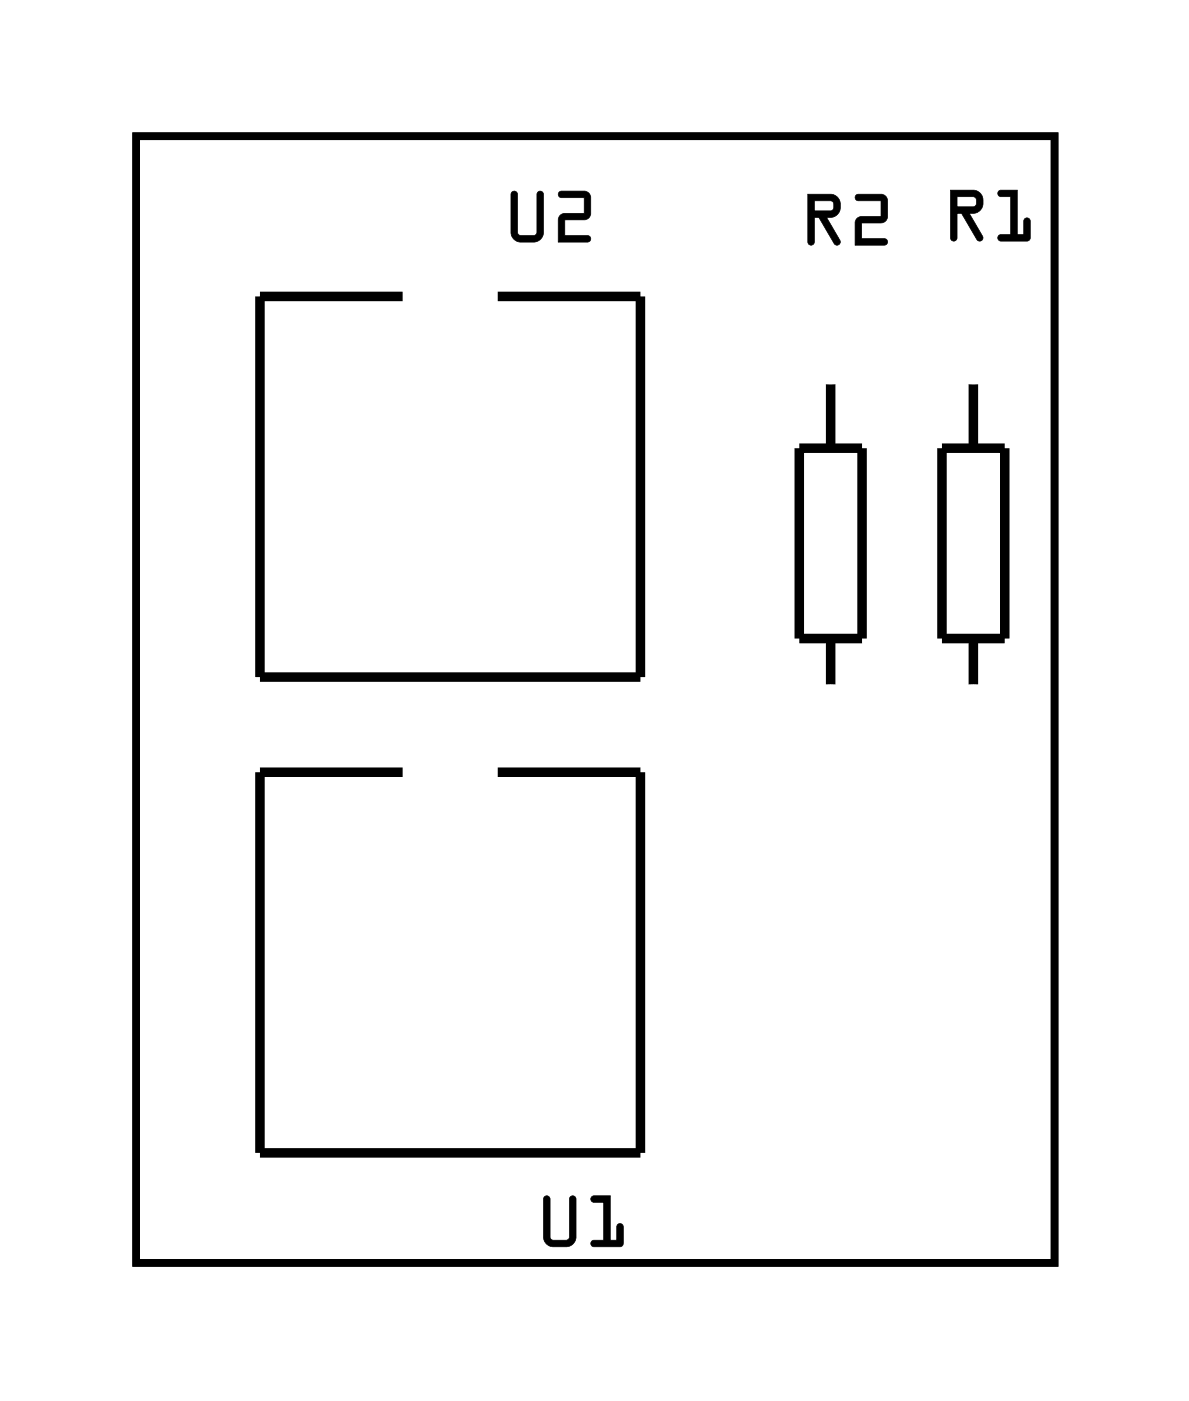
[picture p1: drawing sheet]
<svg xmlns="http://www.w3.org/2000/svg" width="32mm" height="37mm" viewBox="0 0 32 37" stroke-linecap="round" stroke-linejoin="round" font-family="sans-serif">
<path d="M3.6 3.6h24.6v30.1h-24.6z" fill="none" stroke="#000" stroke-width=".2"/>
<g fill="#000">
<path d="M3.6 3.6h24.6v30.1h-24.6zM3.6 3.6v30.1h24.6v-30.1z"/>
<path d="M13.7 5.1l.1 .1v1l.1 .1 .4-.1v-1a.1 .1 0 0 1 .1-.1 .1 .1 0 0 1 .1 .1v1.1l-.1 .2h-.5l-.2-.1-.1-.2zM13.7 5.1v1.2l.1 .1h.5l.2-.2v-1l-.1-.1-.1 .1v1l-.4 .1-.1-.1v-1zM14.9 5.1h.7l.2 .1-.1 .6-.6 .1v.4h.6a.1 .1 0 0 1 .1 .1 .1 .1 0 0 1-.1 .1h-.8l.1-.8h.6v-.4h-.6zM14.9 5.1l.1 .2h.6v.4l-.6 .1-.1 .7 .8-.1v-.1h-.6v-.4l.6-.1 .1-.6-.2-.1z"/>
<path d="M13.7 5.1l.1 .1v1l.1 .1 .4-.1v-1l.1-.1 .1 .1v1l-.2 .2h-.5l-.1-.1zM14.9 5.1h.7l.2 .1-.1 .6-.6 .1v.4h.6v.2h-.8l.1-.8h.6v-.4h-.6z"/>
<path d="M21.6 5.2h.6a.32 .32 0 0 1 .2 .3 .32 .32 0 0 1-.3 .3l.3 .6a.1 .1 0 0 1 0 .1 .1 .1 0 0 1-.1 0l-.4-.7h-.2l.1 .7a.1 .1 0 0 1-.1 .1 .1 .1 0 0 1-.1-.1zM21.6 5.2v1.3h.1v-.7h.2l.4 .7h.1l-.3-.7a.31 .31 0 0 0 .3-.2 .31 .31 0 0 0-.2-.4zM21.7 5.4v.2h.5v-.2zM21.7 5.4h.5l.1 .2h-.6zM22.9 5.2h.6l.2 .1v.6l-.7 .1v.4h.6a.1 .1 0 0 1 .1 .1 .1 .1 0 0 1-.1 .1h-.8l.1-.8h.6v-.4h-.6zM22.9 5.2v.1l.6 .1v.4h-.6l-.1 .7h.8v-.1h-.6v-.5h.6l.1-.6-.2-.1z"/>
<path d="M21.6 5.2h.6a.31 .31 0 0 1 .2 .3 .31 .31 0 0 1-.3 .3l.3 .7h-.1l-.4-.7h-.2v.7h-.1zM21.7 5.4v.2h.6l-.1-.2zM22.9 5.2h.6l.2 .1-.1 .6-.6 .1v.4h.6v.1h-.8l.1-.7h.6v-.4h-.6z"/>
<path d="M25.4 5.1h.6a.32 .32 0 0 1 .3 .3 .32 .32 0 0 1-.4 .3l.3 .6a.1 .1 0 0 1 0 .1 .1 .1 0 0 1-.1 0l-.4-.7h-.1v.6a.1 .1 0 0 1-.1 .1 .1 .1 0 0 1-.1-.1zM25.4 5.1v1.3l.1-.1v-.6h.2l.4 .7h.1l-.3-.7a.31 .31 0 0 0 .3-.3 .31 .31 0 0 0-.2-.3zM25.6 5.3v.2h.5l-.1-.2zM25.5 5.2h.5l.1 .3h-.6zM26.7 5.1h.5v1.2h.1v-.4a.1 .1 0 0 1 .1-.1 .1 .1 0 0 1 .1 .1v.5h-.8a.1 .1 0 0 1-.1-.1 .1 .1 0 0 1 .1 0h.3v-1h-.3zM26.7 5.1v.1h.3v1.1h-.3v.1h.8v-.6l-.1 .1-.1 .4h-.1v-1.2z"/>
<path d="M25.4 5.1h.6a.32 .32 0 0 1 .2 .3 .32 .32 0 0 1-.3 .3l.3 .7h-.1l-.4-.7h-.1v.6l-.2 .1zM25.6 5.3v.2h.5l-.1-.2zM26.7 5.1h.5v1.2h.1v-.4l.2-.1v.6h-.9l.1-.1h.3v-1l-.3-.1z"/>
<path d="M14.5 31.9l.2 .1v1l.1 .1 .4-.1v-1a.1 .1 0 0 1 .1-.1 .1 .1 0 0 1 .1 .1v1.1l-.2 .2h-.4l-.2-.1-.1-.2zM14.5 31.9v1.2l.2 .2h.5l.2-.3v-1l-.1-.1-.1 .1v1.1h-.4l-.1-.1v-1zM15.8 31.9h.5v1.2h.2v-.4a.1 .1 0 0 1 .1-.1 .1 .1 0 0 1 .1 .1l-.1 .6h-.7a.1 .1 0 0 1-.1-.1 .1 .1 0 0 1 .1-.1h.2v-1h-.3zM15.8 31.9v.2h.3v1h-.3v.1l.8 .1v-.6h-.1v.4h-.2v-1.2z"/>
<path d="M14.5 31.9l.2 .1v1l.1 .1 .4-.1v-1l.1-.1 .1 .1v1l-.2 .3h-.5l-.2-.2zM15.8 31.9h.5v1.2h.2v-.4h.1v.6l-.8-.1v-.1h.3v-1h-.3z"/>
</g>
<path d="M10.8 7.9h-3.9v10.2h10.2v-10.2h-3.8M21.3 12h1.7v5h-1.7zM22.2 10.1v1.9M22.2 17v1.4M25.2 12h1.6v5h-1.6zM26 10.1v1.9M26 17v1.4M10.8 20.6h-3.9v10.2h10.2v-10.2h-3.8" fill="none" stroke="#000" stroke-width=".25"/>
<path d="M7.5 21.2h1.4v1.4h-1.4z" fill="#fff"/>
<path d="M7.5 21.2h1.4v1.4h-1.4z" fill="none" stroke="#fff" stroke-width=".76" stroke-linecap="butt"/>
<circle cx="8.2" cy="21.9" r=".7" fill="#fff"/>
<circle cx="8.2" cy="21.9" r=".7" fill="none" stroke="#fff" stroke-width=".76" stroke-linecap="butt"/>
<circle cx="15.8" cy="21.9" r=".7" fill="#fff"/>
<circle cx="15.8" cy="21.9" r=".7" fill="none" stroke="#fff" stroke-width=".76" stroke-linecap="butt"/>
<circle cx="8.2" cy="24.4" r=".7" fill="#fff"/>
<circle cx="8.2" cy="24.4" r=".7" fill="none" stroke="#fff" stroke-width=".76" stroke-linecap="butt"/>
<circle cx="15.8" cy="24.4" r=".7" fill="#fff"/>
<circle cx="15.8" cy="24.4" r=".7" fill="none" stroke="#fff" stroke-width=".76" stroke-linecap="butt"/>
<circle cx="8.2" cy="27" r=".7" fill="#fff"/>
<circle cx="8.2" cy="27" r=".7" fill="none" stroke="#fff" stroke-width=".76" stroke-linecap="butt"/>
<circle cx="15.8" cy="27" r=".7" fill="#fff"/>
<circle cx="15.8" cy="27" r=".7" fill="none" stroke="#fff" stroke-width=".76" stroke-linecap="butt"/>
<circle cx="8.2" cy="29.5" r=".7" fill="#fff"/>
<circle cx="8.2" cy="29.5" r=".7" fill="none" stroke="#fff" stroke-width=".76" stroke-linecap="butt"/>
<circle cx="15.8" cy="29.5" r=".7" fill="#fff"/>
<circle cx="15.8" cy="29.5" r=".7" fill="none" stroke="#fff" stroke-width=".76" stroke-linecap="butt"/>
<path d="M7.5 8.5h1.4v1.4h-1.4z" fill="#fff"/>
<path d="M7.5 8.5h1.4v1.4h-1.4z" fill="none" stroke="#fff" stroke-width=".76" stroke-linecap="butt"/>
<circle cx="8.2" cy="9.2" r=".7" fill="#fff"/>
<circle cx="8.2" cy="9.2" r=".7" fill="none" stroke="#fff" stroke-width=".76" stroke-linecap="butt"/>
<circle cx="15.8" cy="9.2" r=".7" fill="#fff"/>
<circle cx="15.8" cy="9.2" r=".7" fill="none" stroke="#fff" stroke-width=".76" stroke-linecap="butt"/>
<circle cx="8.2" cy="11.7" r=".7" fill="#fff"/>
<circle cx="8.2" cy="11.7" r=".7" fill="none" stroke="#fff" stroke-width=".76" stroke-linecap="butt"/>
<circle cx="15.8" cy="11.7" r=".7" fill="#fff"/>
<circle cx="15.8" cy="11.7" r=".7" fill="none" stroke="#fff" stroke-width=".76" stroke-linecap="butt"/>
<circle cx="8.2" cy="14.3" r=".7" fill="#fff"/>
<circle cx="8.2" cy="14.3" r=".7" fill="none" stroke="#fff" stroke-width=".76" stroke-linecap="butt"/>
<circle cx="15.8" cy="14.3" r=".7" fill="#fff"/>
<circle cx="15.8" cy="14.3" r=".7" fill="none" stroke="#fff" stroke-width=".76" stroke-linecap="butt"/>
<circle cx="8.2" cy="16.8" r=".7" fill="#fff"/>
<circle cx="8.2" cy="16.8" r=".7" fill="none" stroke="#fff" stroke-width=".76" stroke-linecap="butt"/>
<circle cx="15.8" cy="16.8" r=".7" fill="#fff"/>
<circle cx="15.8" cy="16.8" r=".7" fill="none" stroke="#fff" stroke-width=".76" stroke-linecap="butt"/>
<circle cx="22.2" cy="9.2" r=".7" fill="#fff"/>
<circle cx="22.2" cy="9.2" r=".7" fill="none" stroke="#fff" stroke-width=".76" stroke-linecap="butt"/>
<circle cx="22.2" cy="19.3" r=".7" fill="#fff"/>
<circle cx="22.2" cy="19.3" r=".7" fill="none" stroke="#fff" stroke-width=".76" stroke-linecap="butt"/>
<circle cx="26" cy="9.2" r=".7" fill="#fff"/>
<circle cx="26" cy="9.2" r=".7" fill="none" stroke="#fff" stroke-width=".76" stroke-linecap="butt"/>
<circle cx="26" cy="19.3" r=".7" fill="#fff"/>
<circle cx="26" cy="19.3" r=".7" fill="none" stroke="#fff" stroke-width=".76" stroke-linecap="butt"/>
</svg>
